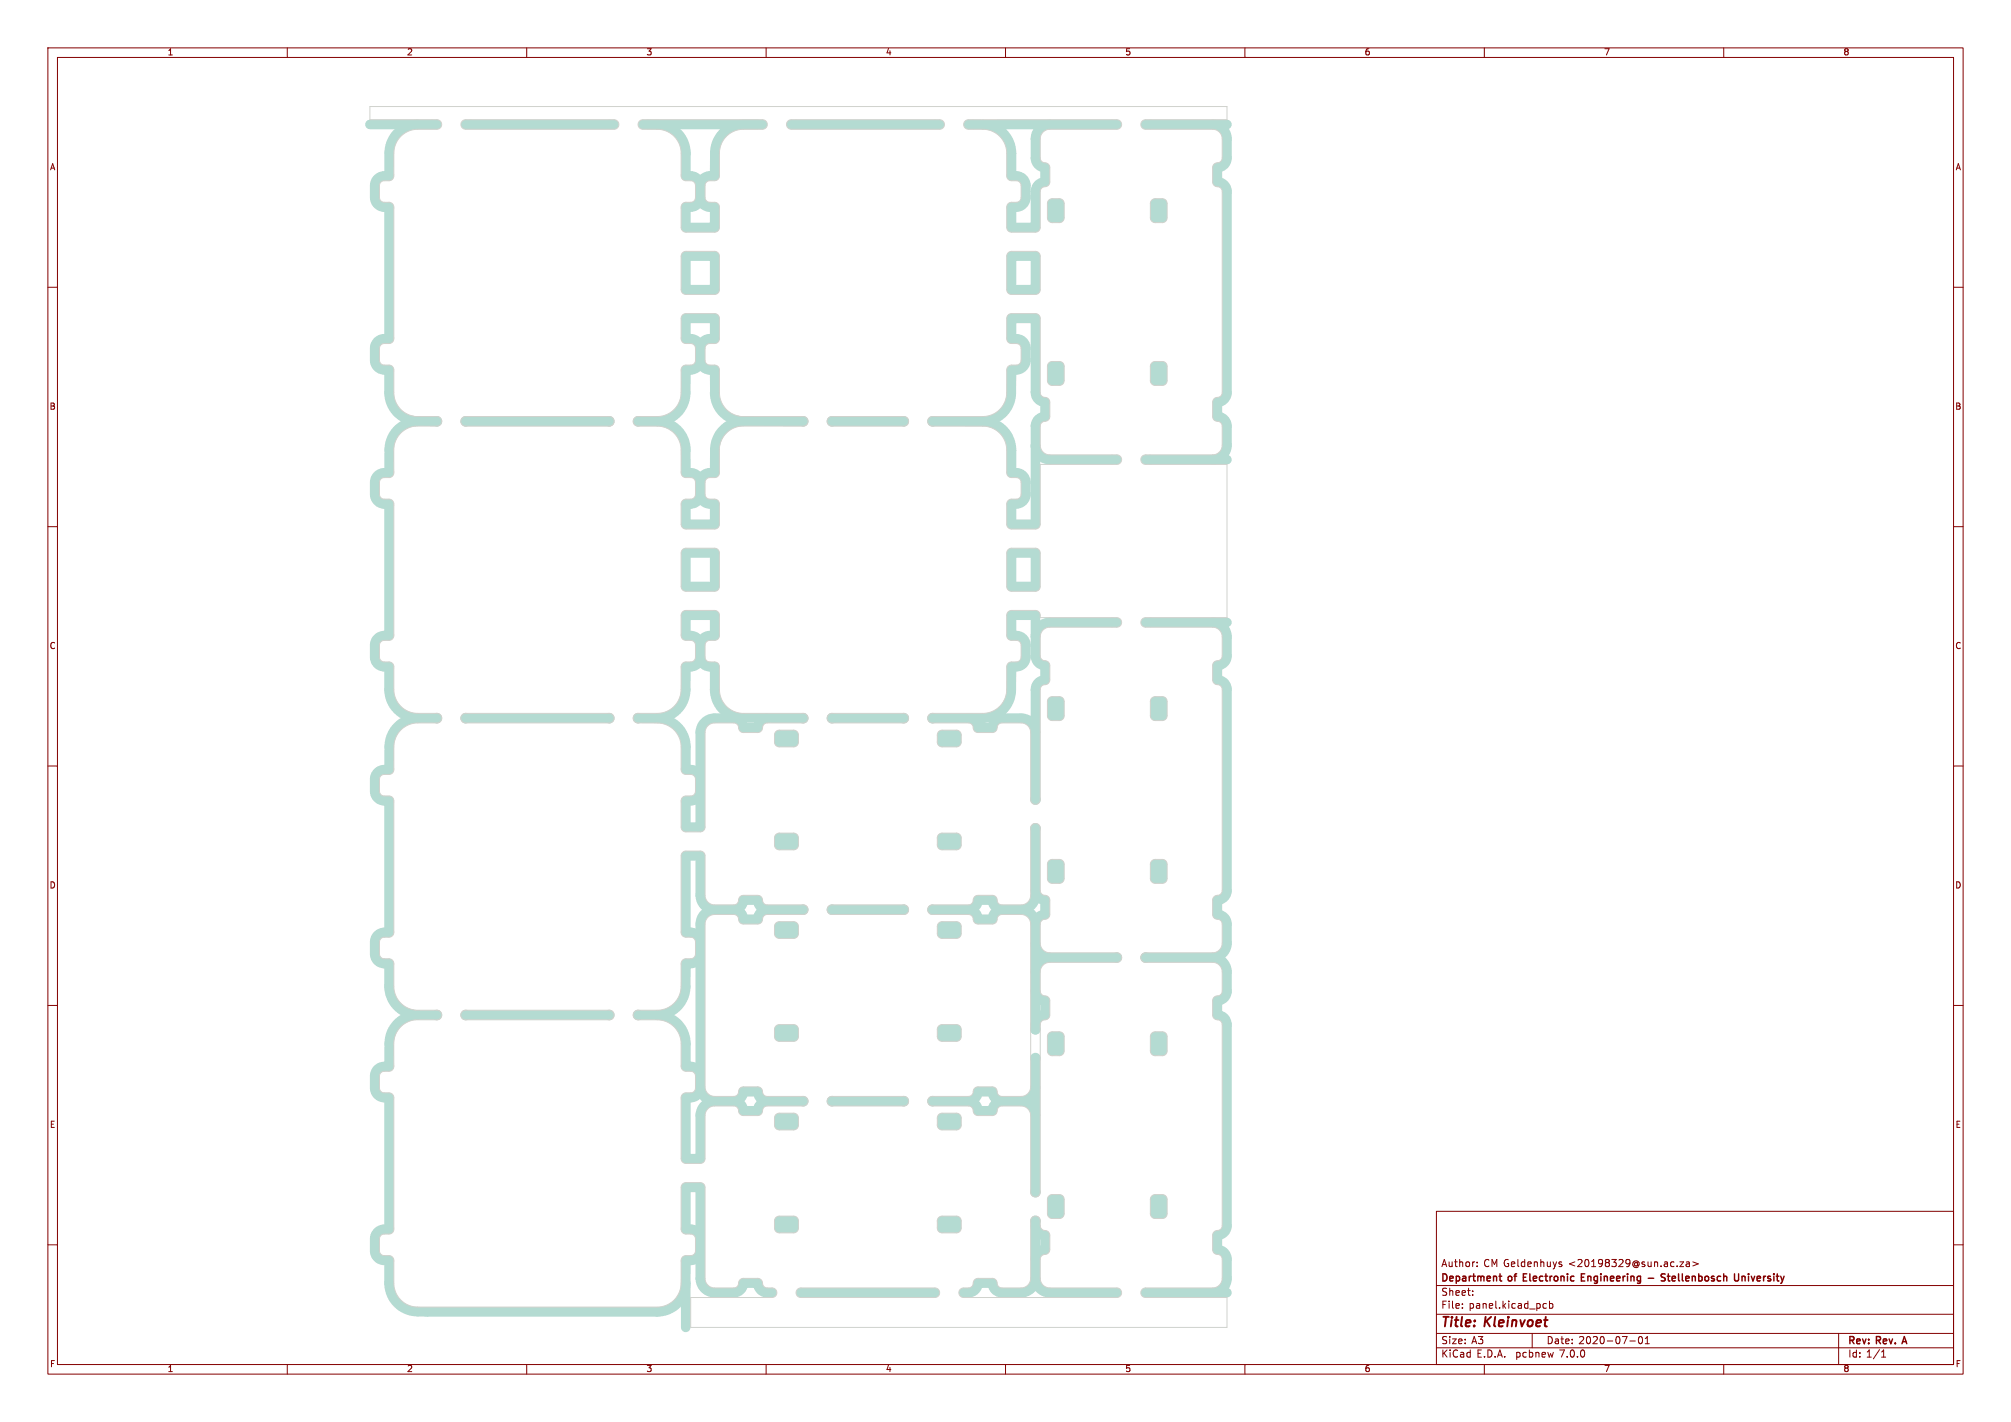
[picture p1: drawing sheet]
<svg xmlns="http://www.w3.org/2000/svg" width="420mm" height="297mm" viewBox="0 0 420 297" stroke-linecap="round" stroke-linejoin="round" font-family="sans-serif">
<defs><g id="words">
<g font-size="2.8" fill="#840000">
<text x="301" y="277.8">Title:</text>
<text x="310.1" y="277.8">Kleinvoet</text>
</g>
<g font-size="2.1" fill="#840000">
<text x="301" y="268.1">Department</text>
<text x="301" y="264.9">Author:</text>
<text x="309.8" y="264.9">CM Geldenhuys</text>
<text x="315.1" y="268.1">of</text>
<text x="318.7" y="268.1">Electronic</text>
<text x="327.6" y="264.9">&lt;20198329@sun.ac.za&gt;</text>
<text x="331.3" y="268.1">Engineering</text>
<text x="348.9" y="268.1">Stellenbosch</text>
<text x="364.6" y="268.1">University</text>
<text x="301" y="273.6">File:</text>
<text x="301" y="270.9">Sheet:</text>
<text x="306.8" y="273.6">panel.kicad_pcb</text>
<text x="301" y="281">Size:</text>
<text x="307.3" y="281">A3</text>
<text x="323" y="281">Date:</text>
<text x="329.7" y="281">2020-07-01</text>
<text x="386" y="281.2">Rev:</text>
<text x="392" y="281.2">Rev.</text>
<text x="398" y="281.2">A</text>
<text x="301" y="283.8">KiCad</text>
<text x="308.4" y="283.8">E.D.A.</text>
<text x="316.6" y="283.8">pcbnew</text>
<text x="325.8" y="283.8">7.0.0</text>
<text x="386" y="283.8">Id: 1/1</text>
</g>
<g font-size="1.8" fill="#840000">
<text x="35" y="11.8">1</text>
<text x="85" y="11.8">2</text>
<text x="135" y="11.8">3</text>
<text x="185" y="11.8">4</text>
<text x="235" y="11.8">5</text>
<text x="285" y="11.8">6</text>
<text x="335" y="11.8">7</text>
<text x="385" y="11.8">8</text>
<text x="10.4" y="35.8">A</text>
<text x="408.4" y="35.8">A</text>
<text x="10.3" y="85.8">B</text>
<text x="408.3" y="85.8">B</text>
<text x="10.3" y="135.8">C</text>
<text x="408.3" y="135.8">C</text>
<text x="10.3" y="185.8">D</text>
<text x="408.3" y="185.8">D</text>
<text x="10.4" y="235.8">E</text>
<text x="408.3" y="235.8">E</text>
<text x="10.4" y="285.8">F</text>
<text x="35" y="286.8">1</text>
<text x="85" y="286.8">2</text>
<text x="135" y="286.8">3</text>
<text x="185" y="286.8">4</text>
<text x="235" y="286.8">5</text>
<text x="285" y="286.8">6</text>
<text x="335" y="286.8">7</text>
<text x="385" y="286.8">8</text>
<text x="408.4" y="285.8">F</text>
</g>
</g></defs>
<g fill="none" stroke="#840000" stroke-width=".21">
<path d="M10 10h400v277h-400zM12 12h396v273h-396zM60 10v2M110 10v2M160 10v2M210 10v2M260 10v2M310 10v2M360 10v2M10 60h2M408 60h2M10 110h2"/>
<path d="M408 110h2M10 160h2M408 160h2M10 210h2M408 210h2M10 260h2M300 253h108v32h-108zM408 260h2M300 278.5h108M300 274.5h108M300 268.5h108M305.4 273.1v.2"/>
<path d="M305.4 272.3v.2M307.6 270.4v.2M307.6 269.6v.2M308.5 264.4v.2M308.5 263.6v.2M320 278.5v3M322.4 273.2h.6M322.4 272.3h.6M323.6 272.3h.4l.3 .2-.1 .7h-.6M323.6 271.8v1.5M325.8 264.1h.3l.1 .2-.2 .3h-.3M325.8 263.6h.3"/>
<path d="M342.4 279.2h.1a.8 .8 0 0 1 .6 .7 .8 .8 0 0 1-.6 .8 .99 .99 0 0 1-.1-1.5zM343.6 279.6l.4-.4v1.5M350.8 263.6h.8l-.8 1h.8M352.2 263.6h.6v1M352.8 263.9l-.5 .1-.2 .2 .2 .4 .5-.1M353.5 263.6l1.2 .4-1.2 .4M384 278.5v6.5M60 285v2M110 285v2M160 285v2M210 285v2M260 285v2"/>
<path d="M300 281.5h108M310 285v2M340.4 280.1h1.1M343.6 280.7h.9M360 285v2M393 283.5h.8M393 282.4l.4-.4v1.5"/>
</g>
<path d="M313.1 266.6h.5M313.3 267.3l.3 .3M330.3 266.8h.5M331 266.1h-.7v1.5h.7M344.2 267h1.2M347.8 266.1h-.6l-.2 .1v.4l.6 .3 .2 .4-.3 .3-.6-.1M348.2 266.6h.6M363.1 266.1l-.1 1.3-.2 .2-.4-.1M363.8 266.6v1M364 266.6l-.2 .1M397.7 279.2l-.5 1.5" fill="none" stroke="#840000" stroke-width=".3"/>
<g fill="none" stroke="#b4dbd2" stroke-width="2">
<path d="M77.3 26h14M87.3 26a6 6 0 0 0-6 6v4.8h-1a2 2 0 0 0-2 2v2.4a2 2 0 0 0 2 2.1h1v27.4h-1a2 2 0 0 0-2 2v2.6a2 2 0 0 0 2 2h1v4.7a6 6 0 0 0 5.9 6h4.1M97.2 26h31M134.2 26h25.1M135.2 26h2.1a6 6 0 0 1 5.9 6v4.8h1a2 2 0 0 1 2 2M146.2 38.8v2.4M155.2 26a6 6 0 0 0-5.9 6l-.1 4.8h-1a2 2 0 0 0-2 2M165.3 26h31M202.3 26h3M219.2 26a3 3 0 0 0-2.9 3v4a2 2 0 0 0 2 2v3a2 2 0 0 0-2 2v7.5h-5v-4.2h1a2 2 0 0 0 2-2.1v-2.4a2 2 0 0 0-2-2h-1v-4.8a6 6 0 0 0-6-6M233.2 26h-27.9M239.2 26h17.1"/>
<path d="M253.2 26a3 3 0 0 1 3.1 3v4a2 2 0 0 1-2.1 2v3a2 2 0 0 1 2.1 2v42a2 2 0 0 1-2.1 2v3a2 2 0 0 1 2.1 2v4a3 3 0 0 1-3.1 3M143.2 43.3h1a2 2 0 0 0 2-2.1 2 2 0 0 0 2 2.1h1v4.2h-6zM143.2 53.5h6v7h-6zM211.3 53.5h5v7h-5zM219.7 42.5h1.5v3h-1.5zM241.2 42.5h1.6v3h-1.6zM143.2 66.5h6v4.2h-1a2 2 0 0 0-2 2 2 2 0 0 0-2-2h-1zM146.2 75.3a2 2 0 0 0 2 2h1l.1 4.7a5.9 5.9 0 0 0 5.9 6M146.2 75.3a2 2 0 0 1-2 2h-1v4.7a6 6 0 0 1-6 6h-4M146.2 72.7v2.6M211.3 77.3h1a2 2 0 0 0 2-2v-2.6a2 2 0 0 0-2-2h-1v-4.2h5v15.5a2 2 0 0 0 2 2v3a2 2 0 0 0-2 2v20.5h-5v-4.3h1a2 2 0 0 0 2-2v-2.4a2 2 0 0 0-2-2h-1v-4.8a6 6 0 0 0-6-6h-10.6M211.3 77.5l-.1 4.5a6 6 0 0 1-5.9 6"/>
<path d="M219.7 76.5h1.5v3h-1.5zM241.2 76.5h1.6v3h-1.6zM87.3 88a6 6 0 0 0-6 6v4.8h-1a2 2 0 0 0-2 2v2.4a2 2 0 0 0 2 2h1v27.6h-1a2 2 0 0 0-2 2v2.4a2 2 0 0 0 2 2h1v4.8a6 6 0 0 0 5.9 6M97.2 88h30M137.3 88a6 6 0 0 1 5.9 6M143.2 94v4.8h1a2 2 0 0 1 2 2M155.2 88h12.5M155.2 88a6 6 0 0 0-5.9 6l-.1 4.8h-1a2 2 0 0 0-2 2M173.7 88h15M216.3 93a3 3 0 0 0 2.9 3h14M239.2 96h17.1M143.2 105.2h1a2 2 0 0 0 2-2 2 2 0 0 0 2 2h1v4.3h-6z"/>
<path d="M143.2 115.5h6v7h-6zM146.2 100.8v2.4M211.3 115.5h5v7h-5zM143.2 128.5h6v4.3h-1a2 2 0 0 0-2 2 2 2 0 0 0-2-2h-1zM146.2 137.2a2 2 0 0 0 2 2h1v4.8a6 6 0 0 0 6 6h12.5M146.2 137.2a2 2 0 0 1-2 2h-1v4.8a6 6 0 0 1-6 6M146.2 134.8v2.4M233.2 130h-14a3 3 0 0 0-2.9 3M239.2 130h17.1M253.2 130a3 3 0 0 1 3.1 3v4a2 2 0 0 1-2.1 2v3a2 2 0 0 1 2.1 2v42a2 2 0 0 1-2.1 2v3a2 2 0 0 1 2.1 2v4a3 3 0 0 1-3.1 3M91.3 150h-4a6 6 0 0 0-6 6v4.7h-1a2 2 0 0 0-2 2v2.6a2 2 0 0 0 2 2h1v27.4h-1a2 2 0 0 0-2 2v2.6a2 2 0 0 0 2 2h1v4.7a6 6 0 0 0 5.9 6M97.2 150h30"/>
<path d="M133.2 150h4.1a6 6 0 0 1 5.9 6v4.7h1a2 2 0 0 1 2 2M160.3 150a2 2 0 0 0-2.1 2h-3a2 2 0 0 0-2-2h-4a3 3 0 0 0-3 3v19.7h-3v-5.4h1a2 2 0 0 0 2-2M162.7 153.5h3v1.5h-3zM173.7 150h15M194.7 150h10.6a6 6 0 0 0 5.9-6l.1-4.8h1a2 2 0 0 0 2-2v-2.4a2 2 0 0 0-2-2h-1v-4.3h5v8.5a2 2 0 0 0 2 2v3a2 2 0 0 0-2 2v23M196.7 153.5h3v1.5h-3zM202.3 150a2 2 0 0 1 2 2h3a2 2 0 0 1 2-2h4a3 3 0 0 1 3 3M219.7 146.5h1.5v3h-1.5zM241.2 146.5h1.6v3h-1.6zM162.7 175h3v1.5h-3zM196.7 175h3v1.5h-3zM216.3 173v13a2 2 0 0 0 2 2v3a2 2 0 0 0-2 2"/>
<path d="M146.2 199.3a2 2 0 0 1-2 2h-1v4.7a6 6 0 0 1-6 6h-4M149.2 190a3 3 0 0 1-3-3v-8.3h-3v16h1a2 2 0 0 1 2 2M149.2 190a3 3 0 0 0-3 3v34.2a2 2 0 0 1-2 2h-1v12.8h3v-9a3 3 0 0 1 3-3M149.2 190h4M153.2 190a2 2 0 0 1 2 2h3a2 2 0 0 1 2.1-2M153.2 190a2 2 0 0 0 2-2h3a2 2 0 0 0 2.1 2M160.3 190h7.4M162.7 193.5h3v1.5h-3zM173.7 190h15M194.7 190h7.6M196.7 193.5h3v1.5h-3zM202.3 190a2 2 0 0 1 2 2h3a2 2 0 0 1 2-2"/>
<path d="M202.3 190a2 2 0 0 0 2-2h3a2 2 0 0 0 2 2M209.3 190h4M213.3 190a3 3 0 0 1 3 3M216.3 187a3 3 0 0 1-3 3M216.3 197a3 3 0 0 0 2.9 3M216.3 193v22M219.7 180.5h1.5v3h-1.5zM241.2 180.5h1.6v3h-1.6zM91.3 212h-4a6 6 0 0 0-6 6v4.8h-1a2 2 0 0 0-2 2v2.4a2 2 0 0 0 2 2h1v27.6h-1a2 2 0 0 0-2 2v2.4a2 2 0 0 0 2 2h1v4.8a6 6 0 0 0 5.9 6h50a6 6 0 0 0 6-6M97.2 212h30M137.3 212a6 6 0 0 1 5.9 6v4.8h1a2 2 0 0 1 2 2M162.7 215h3v1.5h-3z"/>
<path d="M196.7 215h3v1.5h-3zM216.3 207a2 2 0 0 0 2 2v3a2 2 0 0 0-2 2M219.2 200a3 3 0 0 0-2.9 3M219.2 200h14M219.7 216.5h1.5v3h-1.5zM239.2 200h14M241.2 216.5h1.6v3h-1.6zM253.2 200a3 3 0 0 1 3.1 3v4a2 2 0 0 1-2.1 2v3a2 2 0 0 1 2.1 2v42a2 2 0 0 1-2.1 2v3a2 2 0 0 1 2.1 2v4a3 3 0 0 1-3.1 3M146.2 227a3 3 0 0 0 3 3M149.2 230h4M153.2 230a2 2 0 0 1 2 2h3a2 2 0 0 1 2.1-2M153.2 230a2 2 0 0 0 2-2h3a2 2 0 0 0 2.1 2"/>
<path d="M160.3 230h7.4M162.7 233.5h3v1.5h-3zM173.7 230h15M194.7 230h7.6M196.7 233.5h3v1.5h-3zM202.3 230a2 2 0 0 1 2 2h3a2 2 0 0 1 2-2M202.3 230a2 2 0 0 0 2-2h3a2 2 0 0 0 2 2M209.3 230h4M213.3 230a3 3 0 0 1 3 3M216.3 227a3 3 0 0 1-3 3M216.3 221v28M146.2 258.8a2 2 0 0 0-2-2h-1v-8.8h3v19a3 3 0 0 0 3 3h4a2 2 0 0 0 2-2h3a2 2 0 0 0 2.1 2h1"/>
<path d="M162.7 255h3v1.5h-3zM196.7 255h3v1.5h-3zM216.3 256a2 2 0 0 0 2 2v3a2 2 0 0 0-2 2M216.3 255v12M219.7 250.5h1.5v3h-1.5zM241.2 250.5h1.6v3h-1.6zM143.2 268v9.2M146.2 261.2a2 2 0 0 1-2 2h-1v4.8M167.3 270h28M216.3 267a3 3 0 0 1-3 3h-4a2 2 0 0 1-2-2h-3a2 2 0 0 1-2 2h-1M216.3 267a3 3 0 0 0 2.9 3h14M239.2 270h17.1"/>
</g>
<g fill="#b4dbd2" stroke="#b4dbd2" stroke-width=".21">
<circle cx="233.2" cy="200" r="1"/>
<circle cx="239.2" cy="200" r="1"/>
<circle cx="216.2" cy="255" r="1"/>
<circle cx="216.2" cy="249" r="1"/>
<circle cx="216.2" cy="221" r="1"/>
<circle cx="216.2" cy="215" r="1"/>
<circle cx="167.7" cy="230" r="1"/>
<circle cx="173.7" cy="230" r="1"/>
<circle cx="188.7" cy="230" r="1"/>
<circle cx="194.7" cy="230" r="1"/>
<circle cx="167.7" cy="190" r="1"/>
<circle cx="173.7" cy="190" r="1"/>
<circle cx="188.7" cy="190" r="1"/>
<circle cx="194.7" cy="190" r="1"/>
<circle cx="216.2" cy="173" r="1"/>
<circle cx="216.2" cy="167" r="1"/>
<circle cx="133.2" cy="212" r="1"/>
<circle cx="127.2" cy="212" r="1"/>
<circle cx="91.2" cy="212" r="1"/>
<circle cx="97.2" cy="212" r="1"/>
<circle cx="188.7" cy="150" r="1"/>
<circle cx="194.7" cy="150" r="1"/>
<circle cx="167.7" cy="150" r="1"/>
<circle cx="173.7" cy="150" r="1"/>
<circle cx="133.2" cy="150" r="1"/>
<circle cx="127.2" cy="150" r="1"/>
<circle cx="91.2" cy="150" r="1"/>
<circle cx="97.2" cy="150" r="1"/>
<circle cx="194.7" cy="88" r="1"/>
<circle cx="188.7" cy="88" r="1"/>
<circle cx="91.2" cy="88" r="1"/>
<circle cx="97.2" cy="88" r="1"/>
<circle cx="167.7" cy="88" r="1"/>
<circle cx="173.7" cy="88" r="1"/>
<circle cx="133.2" cy="88" r="1"/>
<circle cx="127.2" cy="88" r="1"/>
</g>
<g fill="none" stroke="#d0d2cd" stroke-width=".21">
<path d="M77.3 22.3h179v2.7h-17.2a1 1 0 0 0-.8 1.1 1 1 0 0 0 .9 .9h14.3a2 2 0 0 1 1.7 2v4.2a1.19 1.19 0 0 1-1.3 .9l-.3 .2-.3 .5v3.4a1.22 1.22 0 0 0 1.3 .9l.5 .4 .1 .5v42.2a1.19 1.19 0 0 1-1.3 .9l-.3 .2-.3 .5v3.4a1.22 1.22 0 0 0 1.3 .9l.5 .4 .1 .3v4.5a2 2 0 0 1-2 1.7h-14.1a1 1 0 0 0-.8 1.1 1 1 0 0 0 .9 .9h17.1v32h-17.2a1 1 0 0 0-.8 1.1 1 1 0 0 0 .9 .9h14.3a2 2 0 0 1 1.7 2v4.2a1.19 1.19 0 0 1-1.3 .9l-.5 .3-.1 .4v3.4a1.22 1.22 0 0 0 1.3 .9l.5 .4 .1 .5v42.2a1.19 1.19 0 0 1-1.3 .9l-.5 .3-.1 .4v3.4a1.22 1.22 0 0 0 1.3 .9l.5 .4 .1 .3v4.5a2 2 0 0 1-2 1.7h-14.1a1 1 0 0 0-.8 1.1 1 1 0 0 0 .9 .9h14.3a2 2 0 0 1 1.7 2v4.2a1.19 1.19 0 0 1-1.3 .9l-.3 .2-.3 .5v3.4a1.22 1.22 0 0 0 1.3 .9l.5 .4 .1 .5v42.2a1.19 1.19 0 0 1-1.3 .9l-.5 .3-.1 .4v3.4a1.22 1.22 0 0 0 1.3 .9l.5 .4 .1 .3v4.5a2 2 0 0 1-2 1.7h-14.1a1 1 0 0 0-.8 1.1 1 1 0 0 0 .9 .9h17.1v6.2h-112.1v-6.2h17.2a1 1 0 0 0 .8-1.1 1 1 0 0 0-.9-.9h-1.3a1.19 1.19 0 0 1-.8-1.3l-.4-.5-.3-.2h-3.4a1.22 1.22 0 0 0-.9 1.4l-.3 .3-.5 .3h-4.4a2 2 0 0 1-1.8-2v-19.2l-.2-.5-.5-.3h-3.3a1 1 0 0 0-1 1l.1 8.9 .1 .4 .5 .4 1.3 .1a1 1 0 0 1 1 1v2.4l-.1 .6-.7 .4h-1.2a1 1 0 0 0-1 1v5.2a5 5 0 0 1-5 4.6h-50.4a5 5 0 0 1-4.5-5l-.1-5.1-.6-.6-1.3-.1a1 1 0 0 1-1-1v-2.4l.1-.6 .7-.4h1.2a1 1 0 0 0 1-1v-27.6l-.2-.5-.5-.4-1.3-.1a1 1 0 0 1-1-1v-2.4l.1-.6 .7-.4h1.2a1.04 1.04 0 0 0 1-1.3l-.1-5a5 5 0 0 1 4.5-4.5h4.7a1 1 0 0 0 .8-1.1 1 1 0 0 0-.9-.9l-5-.1a5 5 0 0 1-4-4.9l-.1-5.1-.6-.6h-1.3a1 1 0 0 1-1-1v-2.6l.1-.5 .7-.4 1.2-.1a1 1 0 0 0 1-1v-27.4l-.2-.6-.5-.4h-1.3a1 1 0 0 1-1-1v-2.6l.1-.5 .7-.4 1.2-.1a1 1 0 0 0 1-1v-5.1a5 5 0 0 1 5-4.6h4.1a1 1 0 0 0 .8-1.1 1 1 0 0 0-.9-.9h-4.5a5 5 0 0 1-4.5-5l-.1-5.1-.6-.6-1.3-.1a1 1 0 0 1-1-1v-2.4l.1-.6 .7-.4h1.2a1 1 0 0 0 1-1v-27.6l-.2-.5-.5-.4-1.3-.1a1 1 0 0 1-1-1v-2.4l.1-.6 .7-.4h1.2a1.04 1.04 0 0 0 1-1.3l-.1-5a5 5 0 0 1 4.5-4.5h4.7a1 1 0 0 0 .8-1.1 1 1 0 0 0-.9-.9l-5-.1a5 5 0 0 1-4-4.9l-.1-5.1-.6-.6h-1.3a1 1 0 0 1-1-1v-2.6l.1-.5 .7-.4 1.2-.1a1 1 0 0 0 1-1v-27.4l-.2-.6-.5-.4h-1.3a1 1 0 0 1-1-1.1v-2.4l.1-.6 .7-.4 1.2-.1a1 1 0 0 0 1-.9v-5.2a5 5 0 0 1 5-4.6h4.1a1 1 0 0 0 .8-1 1 1 0 0 0-.9-1h-14zM96.6 25.2l.6-.2h31a1 1 0 0 1 1 1 1 1 0 0 1-1 1h-31a1 1 0 0 1-.9-.7 1 1 0 0 1 .3-1.1zM133.6 25.2l.6-.2h25.1a1 1 0 0 1 .9 1 1 1 0 0 1-.9 1h-4.1a5 5 0 0 0-5 5v4.8a1 1 0 0 1-1 .9h-1a1 1 0 0 0-1 1.1v2.4a1 1 0 0 0 1 1.1h1a1 1 0 0 1 1 1v4.2a1 1 0 0 1-1 1h-6a1 1 0 0 1-1-1v-4.2a1 1 0 0 1 1-1h1a1 1 0 0 0 1-1.1v-2.4a1 1 0 0 0-1-1.1h-1a1 1 0 0 1-1-.9v-4.8a5 5 0 0 0-5-5h-3a1 1 0 0 1-.9-.7 1 1 0 0 1 .3-1.1zM164.6 25.2l.7-.2h31a1 1 0 0 1 1 1 1 1 0 0 1-1 1h-31a1 1 0 0 1-1-.7 1 1 0 0 1 .3-1.1zM201.6 25.2l.7-.2h30.9a1 1 0 0 1 1 1 1 1 0 0 1-1 1h-14a2 2 0 0 0-1.9 2v4a1.2 1.2 0 0 0 1.3 1.1l.5 .4 .1 .3v3.2a1.17 1.17 0 0 1-1.3 1.1l-.5 .3-.1 .6v7.5a1 1 0 0 1-1 1h-5a1 1 0 0 1-1-1v-4.2a1 1 0 0 1 1-1h1a1 1 0 0 0 1-1.1v-2.4a1 1 0 0 0-1-1.1h-1a1 1 0 0 1-1-.9v-4.8a5 5 0 0 0-5-5h-3a1 1 0 0 1-1-.7 1 1 0 0 1 .3-1.1zM142.6 52.8l.6-.3h6a1 1 0 0 1 1 1v7a1 1 0 0 1-1 1h-6a1 1 0 0 1-1-1v-7zM210.6 52.8l.7-.3h5a1 1 0 0 1 1 1v7a1 1 0 0 1-1 1h-5a1 1 0 0 1-1-1v-7zM219.1 41.8l.5-.3h1.6a1 1 0 0 1 1 1v3a1 1 0 0 1-1 1h-1.5a1 1 0 0 1-1-1v-3zM240.6 41.8l.5-.3h1.7a1 1 0 0 1 1 1v3a1 1 0 0 1-1 1h-1.6a1 1 0 0 1-1-1v-3zM142.6 65.8l.6-.3h6a1 1 0 0 1 1 1v4.2a1 1 0 0 1-1 1h-1a1 1 0 0 0-1 1v2.6a1 1 0 0 0 1 1h1a1 1 0 0 1 1 1v4.7a5 5 0 0 0 4.6 5h12.9a1 1 0 0 1 1 1 1 1 0 0 1-1 1h-12.9a5 5 0 0 0-4.6 5v4.5a1.04 1.04 0 0 1-1 1.3h-1a1 1 0 0 0-1 1v2.4a1 1 0 0 0 1 1h1a1 1 0 0 1 1 1v4.3a1 1 0 0 1-1 1h-6a1 1 0 0 1-1-1v-4.3a1 1 0 0 1 1-1h1a1 1 0 0 0 1-1v-2.4a1 1 0 0 0-1-1h-1a1 1 0 0 1-1-1v-4.8a5 5 0 0 0-5-5h-4a1 1 0 0 1-1-1 1 1 0 0 1 1-1h4a5 5 0 0 0 5-5v-4.7a1 1 0 0 1 1-1h1a1 1 0 0 0 1-1v-2.6a1 1 0 0 0-1-1h-1a1 1 0 0 1-1-1v-4.2zM210.6 65.8l.7-.3h5a1 1 0 0 1 1 1v15.5a1.2 1.2 0 0 0 1.3 1.1l.5 .4 .1 .3v3.2a1.17 1.17 0 0 1-1.3 1.1l-.3 .2-.3 .5v4.2a2 2 0 0 0 1.9 2h14a1 1 0 0 1 1 1 1 1 0 0 1-1 1h-15.9v12.5a1 1 0 0 1-1 1h-5a1 1 0 0 1-1-1v-4.3a1 1 0 0 1 1-1h1a1 1 0 0 0 1-1v-2.4a1 1 0 0 0-1-1h-1a1 1 0 0 1-1-1v-4.8a5 5 0 0 0-5-5h-10.6a1 1 0 0 1-1-1 1 1 0 0 1 1-1h10.6a5 5 0 0 0 5-5v-4.7a1 1 0 0 1 1-1h1a1 1 0 0 0 1-1v-2.6a1 1 0 0 0-1-1h-1a1 1 0 0 1-1-1v-4.2zM219.1 75.8l.5-.3h1.6a1 1 0 0 1 1 1v3a1 1 0 0 1-1 1h-1.5a1 1 0 0 1-1-1v-3z"/>
<path d="M240.6 75.8l.5-.3h1.7a1 1 0 0 1 1 1v3a1 1 0 0 1-1 1h-1.6a1 1 0 0 1-1-1v-3zM96.6 87.2l.6-.2h30a1 1 0 0 1 1 1 1 1 0 0 1-1 1h-30a1 1 0 0 1-.9-.7 1 1 0 0 1 .3-1.1zM173.1 87.2l.6-.2h15a1 1 0 0 1 1 1 1 1 0 0 1-1 1h-15a1 1 0 0 1-.9-.7 1 1 0 0 1 .3-1.1zM142.6 114.8l.6-.3h6a1 1 0 0 1 1 1v7a1 1 0 0 1-1 1h-6a1 1 0 0 1-1-1v-7zM210.6 114.8l.7-.3h5a1 1 0 0 1 1 1v7a1 1 0 0 1-1 1h-5a1 1 0 0 1-1-1v-7zM142.6 127.8l.6-.3h6a1 1 0 0 1 1 1v4.3a1 1 0 0 1-1 1h-1a1 1 0 0 0-1 1v2.4a1 1 0 0 0 1 1h1a1 1 0 0 1 1 1v4.8a5 5 0 0 0 5 5h12.5a1 1 0 0 1 1 1 1 1 0 0 1-1 1h-7.4a1.2 1.2 0 0 0-1.1 1.4l-.3 .3-.5 .3h-3.2a1.17 1.17 0 0 1-1-1.3l-.4-.5-.3-.2h-4.3a2 2 0 0 0-2 2v19.7a1 1 0 0 1-1 1h-3a1 1 0 0 1-1-1v-5.4a1 1 0 0 1 1-1h1a1 1 0 0 0 1-1v-2.6a1 1 0 0 0-1-1h-1a1 1 0 0 1-1-1v-4.7a5 5 0 0 0-5-5h-4a1 1 0 0 1-1-1 1 1 0 0 1 1-1h4a5 5 0 0 0 5-5v-4.8a1 1 0 0 1 1-1h1a1 1 0 0 0 1-1v-2.4a1 1 0 0 0-1-1h-1a1 1 0 0 1-1-1v-4.3zM210.6 127.8l.7-.3h5a1.12 1.12 0 0 1 1 1.5h15.9a1 1 0 0 1 1 1 1 1 0 0 1-1 1h-14a2 2 0 0 0-1.9 2v4a1.2 1.2 0 0 0 1.3 1.1l.5 .4 .1 .3v3.2a1.17 1.17 0 0 1-1.3 1.1l-.5 .3-.1 .6v23a1 1 0 0 1-1 1 1 1 0 0 1-1-1v-14a2 2 0 0 0-2-2h-4a1.2 1.2 0 0 0-1.1 1.4l-.3 .3-.5 .3h-3.1a1.17 1.17 0 0 1-1.1-1.3l-.4-.5-.5-.2h-7.6a1 1 0 0 1-1-1 1 1 0 0 1 1-1h10.6a5 5 0 0 0 5-5v-4.8a1 1 0 0 1 1-1h1a1 1 0 0 0 1-1v-2.4a1 1 0 0 0-1-1h-1a1 1 0 0 1-1-1v-4.3zM96.6 149.2l.6-.2h30a1 1 0 0 1 1 1 1 1 0 0 1-1 1h-30a1 1 0 0 1-.9-.7 1 1 0 0 1 .3-1.1zM162.1 152.8l.6-.3h3a1 1 0 0 1 1 1v1.5a1 1 0 0 1-1 1h-3a1 1 0 0 1-1-1l.1-1.7zM173.1 149.2l.6-.2h15a1 1 0 0 1 1 1 1 1 0 0 1-1 1h-15a1 1 0 0 1-.9-.7 1 1 0 0 1 .3-1.1zM196.1 152.8l.6-.3h3a1 1 0 0 1 1 1v1.5a1 1 0 0 1-1 1h-3a1 1 0 0 1-1-1l.1-1.7zM219.1 145.8l.5-.3h1.6a1 1 0 0 1 1 1v3a1 1 0 0 1-1 1h-1.5a1 1 0 0 1-1-1v-3z"/>
<path d="M240.6 145.8l.5-.3h1.7a1 1 0 0 1 1 1v3a1 1 0 0 1-1 1h-1.6a1 1 0 0 1-1-1v-3zM142.6 178l.6-.3h3a1 1 0 0 1 1 1v8.3a2 2 0 0 0 2 2h4a1.2 1.2 0 0 0 1.1-1.4l.4-.4 .4-.2h3.1a1.17 1.17 0 0 1 1.1 1.3l.4 .5 .6 .2h7.4a1 1 0 0 1 1 1 1 1 0 0 1-1 1h-7.4a1.2 1.2 0 0 0-1.1 1.4l-.4 .4-.4 .2h-3.2a1.17 1.17 0 0 1-1-1.3l-.4-.5-.3-.2h-4.3a2 2 0 0 0-2 2v34a2 2 0 0 0 2 2h4a1.2 1.2 0 0 0 1.1-1.4l.3-.3 .5-.3h3.1a1.17 1.17 0 0 1 1.1 1.3l.4 .5 .6 .2h7.4a1 1 0 0 1 1 1 1 1 0 0 1-1 1h-7.4a1.2 1.2 0 0 0-1.1 1.4l-.4 .4-.4 .2h-3.2a1.17 1.17 0 0 1-1-1.3l-.4-.5-.3-.2h-4.3a2 2 0 0 0-2 2v9a1 1 0 0 1-1 1h-3a1 1 0 0 1-1-1v-12.8a1 1 0 0 1 1-1h1a1 1 0 0 0 1-1v-2.4a1 1 0 0 0-1-1h-1a1 1 0 0 1-1-1v-4.8a5 5 0 0 0-5-5h-4a1 1 0 0 1-1-1 1 1 0 0 1 1-1h4a5 5 0 0 0 5-5v-4.7a1 1 0 0 1 1-1h1a1 1 0 0 0 1-1v-2.6a1 1 0 0 0-1-1h-1a1 1 0 0 1-1-1v-16zM162.1 174.3l.6-.3h3a1 1 0 0 1 1 1v1.5a1 1 0 0 1-1 1h-3a1 1 0 0 1-1-1l.1-1.7zM196.1 174.3l.6-.3h3a1 1 0 0 1 1 1v1.5a1 1 0 0 1-1 1h-3a1 1 0 0 1-1-1l.1-1.7zM219.1 179.8l.5-.3h1.6a1 1 0 0 1 1 1v3a1 1 0 0 1-1 1h-1.5a1 1 0 0 1-1-1v-3zM240.6 179.8l.5-.3h1.7a1 1 0 0 1 1 1v3a1 1 0 0 1-1 1h-1.6a1 1 0 0 1-1-1v-3zM162.1 192.8l.6-.3h3a1 1 0 0 1 1 1v1.5a1 1 0 0 1-1 1h-3a1 1 0 0 1-1-1l.1-1.7zM173.1 189.2l.6-.2h15a1 1 0 0 1 1 1 1 1 0 0 1-1 1h-15a1 1 0 0 1-.9-.7 1 1 0 0 1 .3-1.1zM194.1 189.2l.6-.2h7.6a1.2 1.2 0 0 0 1-1.4l.4-.4 .4-.2h3.2a1.17 1.17 0 0 1 1 1.3l.2 .4 .5 .3h4.3a2 2 0 0 0 2-2v-14a1 1 0 0 1 1-1 1 1 0 0 1 1 1v13a1.2 1.2 0 0 0 1.3 1.1l.5 .4 .1 .3v3.2a1.17 1.17 0 0 1-1.3 1.1l-.3 .2-.3 .5v4.2a2 2 0 0 0 1.9 2h14a1 1 0 0 1 1 1 1 1 0 0 1-1 1h-14a2 2 0 0 0-1.9 2v4a1.2 1.2 0 0 0 1.3 1.1l.5 .4 .1 .3v3.2a1.17 1.17 0 0 1-1.3 1.1l-.5 .3-.1 .6v35a1 1 0 0 1-1 1 1 1 0 0 1-1-1v-16a2 2 0 0 0-2-2h-4a1.2 1.2 0 0 0-1.1 1.4l-.4 .4-.4 .2h-3.1a1.17 1.17 0 0 1-1.1-1.3l-.4-.5-.5-.2h-7.6a1 1 0 0 1-1-1 1 1 0 0 1 1-1h7.6a1.2 1.2 0 0 0 1-1.4l.3-.3 .5-.3h3.2a1.17 1.17 0 0 1 1 1.3l.2 .4 .5 .3h4.3a2 2 0 0 0 2-2v-34a2 2 0 0 0-2-2h-4a1.2 1.2 0 0 0-1.1 1.4l-.4 .4-.4 .2h-3.1a1.17 1.17 0 0 1-1.1-1.3l-.4-.5-.5-.2h-7.6a1 1 0 0 1-.9-.7 1 1 0 0 1 .3-1.1zM196.1 192.8l.6-.3h3a1 1 0 0 1 1 1v1.5a1 1 0 0 1-1 1h-3a1 1 0 0 1-1-1l.1-1.7zM96.6 211.2l.6-.2h30a1 1 0 0 1 1 1 1 1 0 0 1-1 1h-30a1 1 0 0 1-.9-.7 1 1 0 0 1 .3-1.1zM162.1 214.3l.6-.3h3a1 1 0 0 1 1 1v1.5a1 1 0 0 1-1 1h-3a1 1 0 0 1-1-1l.1-1.7z"/>
<path d="M196.1 214.3l.6-.3h3a1 1 0 0 1 1 1v1.5a1 1 0 0 1-1 1h-3a1 1 0 0 1-1-1l.1-1.7zM219.1 215.8l.5-.3h1.6a1 1 0 0 1 1 1v3a1 1 0 0 1-1 1h-1.5a1 1 0 0 1-1-1v-3zM240.6 215.8l.5-.3h1.7a1 1 0 0 1 1 1v3a1 1 0 0 1-1 1h-1.6a1 1 0 0 1-1-1v-3zM162.1 232.8l.6-.3h3a1 1 0 0 1 1 1v1.5a1 1 0 0 1-1 1h-3a1 1 0 0 1-1-1l.1-1.7zM173.1 229.2l.6-.2h15a1 1 0 0 1 1 1 1 1 0 0 1-1 1h-15a1 1 0 0 1-.9-.7 1 1 0 0 1 .3-1.1zM196.1 232.8l.6-.3h3a1 1 0 0 1 1 1v1.5a1 1 0 0 1-1 1h-3a1 1 0 0 1-1-1l.1-1.7zM162.1 254.3l.6-.3h3a1 1 0 0 1 1 1v1.5a1 1 0 0 1-1 1h-3a1 1 0 0 1-1-1l.1-1.7zM196.1 254.3l.6-.3h3a1 1 0 0 1 1 1v1.5a1 1 0 0 1-1 1h-3a1 1 0 0 1-1-1l.1-1.7zM215.6 254.3a1 1 0 0 1 1-.2 1 1 0 0 1 .7 .9v1a1.2 1.2 0 0 0 1.3 1.1l.5 .4 .1 .3v3.2a1.17 1.17 0 0 1-1.3 1.1l-.3 .2-.3 .5v4.2a2 2 0 0 0 1.9 2h14a1 1 0 0 1 1 1 1 1 0 0 1-1 1h-31.9a1 1 0 0 1-1-1 1 1 0 0 1 1-1h1a1.2 1.2 0 0 0 1-1.4l.4-.4 .4-.2h3.2a1.17 1.17 0 0 1 1 1.3l.2 .4 .5 .3h4.3a2 2 0 0 0 2-2v-12zM219.1 249.8l.5-.3h1.6a1 1 0 0 1 1 1v3a1 1 0 0 1-1 1h-1.5a1 1 0 0 1-1-1v-3zM240.6 249.8l.5-.3h1.7a1 1 0 0 1 1 1v3a1 1 0 0 1-1 1h-1.6a1 1 0 0 1-1-1v-3zM166.6 269.2l.7-.2h28a1 1 0 0 1 1 1 1 1 0 0 1-1 1h-28a1 1 0 0 1-1-.7 1 1 0 0 1 .3-1.1z"/>
</g>
<use href="#words"/>
</svg>
